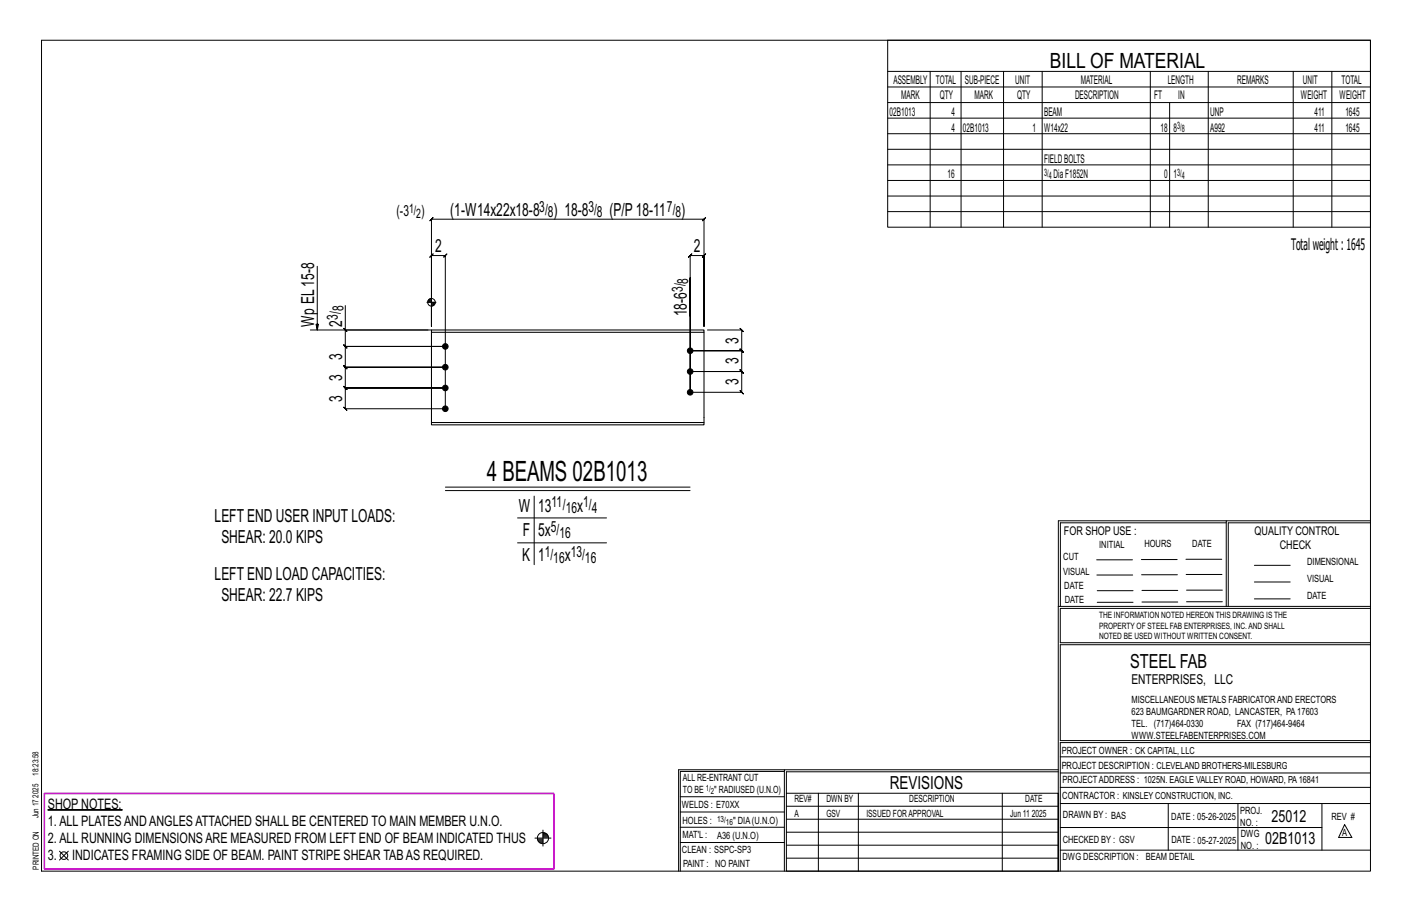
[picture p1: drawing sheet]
<svg xmlns="http://www.w3.org/2000/svg" width="432mm" height="279mm" viewBox="0 0 432 279" stroke-linecap="round" stroke-linejoin="round" font-family="sans-serif">
<defs><g id="words">
<text font-size="8.6" x="148.9" y="146.9">4 BEAMS 02B1013</text>
<text font-size="6.4" x="321.1" y="20.7">BILL OF MATERIAL</text>
<text font-size="5.9" x="345.6" y="204.1">STEEL FAB</text>
<g font-size="5.5">
<text x="137.7" y="66">(1-W14x22x18-8</text>
<text x="169.3" y="66">) 18-8</text>
<text x="186.4" y="66">(P/P18-11</text>
<text x="208.3" y="66">)</text>
<text x="133" y="77.1">2</text>
<text x="212.1" y="77.1">2</text>
<text x="96" y="99.8" transform="rotate(-90 96 99.8)">Wp EL15-8</text>
<text x="104.6" y="99.8" transform="rotate(-90 104.6 99.8)">2</text>
<text x="210.1" y="96.7" transform="rotate(-90 210.1 96.7)">18-6</text>
<text x="225.8" y="105.1" transform="rotate(-90 225.8 105.1)">3</text>
<text x="104.6" y="110.1" transform="rotate(-90 104.6 110.1)">3</text>
<text x="225.8" y="111.4" transform="rotate(-90 225.8 111.4)">3</text>
<text x="104.6" y="116.5" transform="rotate(-90 104.6 116.5)">3</text>
<text x="225.8" y="117.8" transform="rotate(-90 225.8 117.8)">3</text>
<text x="104.6" y="122.8" transform="rotate(-90 104.6 122.8)">3</text>
<text x="65.6" y="159.6">LEFT END USER INPUT LOADS:</text>
<text x="158.7" y="156.4">W</text>
<text x="164.5" y="156.4">13</text>
<text x="176.5" y="156.4">x</text>
<text x="67.7" y="166.1">SHEAR: 20.0 KIPS</text>
<text x="159.9" y="164">F</text>
<text x="164.5" y="164">5x</text>
<text x="159.7" y="171.6">K</text>
<text x="164.5" y="171.6">1</text>
<text x="172.7" y="171.6">x</text>
<text x="65.6" y="177.3">LEFT END LOAD CAPACITIES:</text>
<text x="67.7" y="183.8">SHEAR: 22.7 KIPS</text>
<text x="272.2" y="241.1">REVISIONS</text>
</g>
<g font-size="5.1">
<text x="388.9" y="251.3">25012</text>
<text x="386.9" y="258.1">02B1013</text>
</g>
<text font-size="4.9" x="394.8" y="76.4">Totalweight : 1645</text>
<g font-size="4.7">
<text x="164.9" y="64.8">3/</text>
<text x="179.9" y="64.8">3/</text>
<text x="204" y="64.8">7/</text>
<text x="121.3" y="66.2">(-3</text>
<text x="128.8" y="66.2">)</text>
<text x="167.5" y="66.4">8</text>
<text x="182.6" y="66.4">8</text>
<text x="206.6" y="66.4">8</text>
<text x="208.8" y="89.3" transform="rotate(-90 208.8 89.3)">3/</text>
<text x="210.5" y="86.7" transform="rotate(-90 210.5 86.7)">8</text>
<text x="105" y="95.2" transform="rotate(-90 105 95.2)">8</text>
<text x="103.4" y="97.8" transform="rotate(-90 103.4 97.8)">3/</text>
<text x="168.6" y="155.1">11/</text>
<text x="178.3" y="155.1">1/</text>
<text x="173" y="156.8">16</text>
<text x="180.9" y="156.8">4</text>
<text x="168.4" y="162.8">5/</text>
<text x="171.1" y="164.4">16</text>
<text x="166.6" y="170.4">1/</text>
<text x="169.2" y="172">16</text>
<text x="174.5" y="170.4">13/</text>
<text x="178.9" y="172">16</text>
</g>
<g font-size="4.4">
<text x="14.6" y="247.3">SHOP NOTES:</text>
<text x="14.6" y="257.7">2.ALL RUNNING DIMENSIONSARE MEASURED FROM LEFT END OF BEAM INDICATED THUS</text>
<text x="14.6" y="252.5">1.ALL PLATESANDANGLESATTACHED SHALL BE CENTERED TO MAIN MEMBER U.N.O.</text>
<text x="14.6" y="263">3.</text>
<text x="22.1" y="263">INDICATES FRAMING SIDE OF BEAM. PAINT STRIPE SHEAR TABAS REQUIRED.</text>
</g>
<text font-size="4.2" x="346" y="209.1">ENTERPRISES, LLC</text>
<g font-size="4">
<text x="125.1" y="65.1">1/</text>
<text x="127.3" y="66.5">2</text>
</g>
<g font-size="3.7">
<text x="273.2" y="25.6">ASSEMBLY</text>
<text x="286.2" y="25.6">TOTAL</text>
<text x="295.1" y="25.6">SUB-PIECE</text>
<text x="310.4" y="25.6">UNIT</text>
<text x="330.5" y="25.6">MATERIAL</text>
<text x="357.1" y="25.6">LENGTH</text>
<text x="378.3" y="25.6">REMARKS</text>
<text x="398.4" y="25.6">UNIT</text>
<text x="410.2" y="25.6">TOTAL</text>
<text x="272.1" y="35.5">02B1013</text>
<text x="275.6" y="30.4">MARK</text>
<text x="287.4" y="30.4">QTY</text>
<text x="290.9" y="35.5">4</text>
<text x="298" y="30.4">MARK</text>
<text x="311" y="30.4">QTY</text>
<text x="319.3" y="35.5">BEAM</text>
<text x="328.7" y="30.4">DESCRIPTION</text>
<text x="353" y="30.4">FT</text>
<text x="360.3" y="30.4">IN</text>
<text x="370.1" y="35.5">UNP</text>
<text x="397.8" y="30.4">WEIGHT</text>
<text x="402" y="35.5">411</text>
<text x="409.6" y="30.4">WEIGHT</text>
<text x="411.4" y="35.5">1645</text>
<text x="290.9" y="40.2">4</text>
<text x="294.5" y="40.2">02B1013</text>
<text x="315.8" y="40.2">1</text>
<text x="319.3" y="40.2">W14x22</text>
<text x="354.9" y="40.2">18</text>
<text x="358.9" y="40.2">8</text>
<text x="370.1" y="40.2">A992</text>
<text x="402" y="40.2">411</text>
<text x="411.4" y="40.2">1645</text>
<text x="319.3" y="49.7">FIELDBOLTS</text>
<text x="289.8" y="54.5">16</text>
<text x="322.2" y="54.5">DiaF1852N</text>
<text x="356" y="54.5">0</text>
<text x="358.9" y="54.5">1</text>
<text x="325.3" y="163.4">FOR SHOP USE :</text>
<text x="383.7" y="163.4">QUALITY CONTROL</text>
<text x="391.4" y="167.8">CHECK</text>
</g>
<g font-size="3.1">
<text x="360" y="39.4">3/</text>
<text x="361.4" y="40.5">8</text>
<text x="319.3" y="53.7">3/</text>
<text x="360" y="53.7">3/</text>
<text x="320.7" y="54.8">4</text>
<text x="361.4" y="54.8">4</text>
<text x="336.2" y="167.4">INITIAL</text>
<text x="350" y="167.1">HOURS</text>
<text x="364.6" y="167.2">DATE</text>
<text x="325.2" y="171.3">CUT</text>
<text x="399.8" y="172.8">DIMENSIONAL</text>
<text x="325.1" y="175.8">VISUAL</text>
<text x="399.8" y="177.9">VISUAL</text>
<text x="325.5" y="180">DATE</text>
<text x="325.7" y="184.4">DATE</text>
<text x="399.8" y="183.1">DATE</text>
<text x="346" y="215">MISCELLANEOUS METALS FABRICATORAND ERECTORS</text>
<text x="346" y="218.6">623 BAUMGARDNER ROAD, LANCASTER, PA17603</text>
<text x="346" y="225.8">WWW.STEELFABENTERPRISES.COM</text>
<text x="346" y="222.2">TEL. (717)464-0330</text>
<text x="378.3" y="222.2">FAX (717)464-9464</text>
<text x="324.7" y="230.5">PROJECT OWNER : CK CAPITAL, LLC</text>
<text x="208.8" y="238.8">ALL RE-ENTRANT CUT</text>
<text x="324.7" y="235.1">PROJECT DESCRIPTION : CLEVELAND BROTHERS-MILESBURG</text>
<text x="324.9" y="239.5">PROJECTADDRESS : 1025N. EAGLE VALLEY ROAD, HOWARD, PA16841</text>
<text x="208.8" y="242.5">TO BE</text>
<text x="218.4" y="242.5">&quot; RADIUSED (U.N.O)</text>
<text x="242.9" y="245.3">REV#</text>
<text x="252.7" y="245.3">DWN BY</text>
<text x="278.1" y="245.3">DESCRIPTION</text>
<text x="313.5" y="245.3">DATE</text>
<text x="324.9" y="244.2">CONTRACTOR : KINSLEY CONSTRUCTION, INC.</text>
<text x="208.5" y="247">WELDS : E70XX</text>
<text x="208.7" y="251.7">HOLES :</text>
<text x="224.2" y="251.8">&quot; DIA(U.N.O)</text>
<text x="242.9" y="249.9">A</text>
<text x="252.7" y="249.9">GSV</text>
<text x="264.9" y="249.9">ISSUED FORAPPROVAL</text>
<text x="309" y="249.9">Jun 11</text>
<text x="315.5" y="249.9">2025</text>
<text x="325.1" y="250">DRAWN BY : BAS</text>
<text x="358.2" y="250.5">DATE : 05-26-2025</text>
<text x="379.3" y="248.9">PROJ.</text>
<text x="407.2" y="250.5">REV #</text>
<text x="208.7" y="256.3">MAT'L :</text>
<text x="219.3" y="256.4">A36 (U.N.O)</text>
<text x="325" y="257.6">CHECKED BY : GSV</text>
<text x="358.3" y="257.7">DATE : 05-27-2025</text>
<text x="379.3" y="252.5">NO. :</text>
<text x="379.5" y="255.9">DWG</text>
<text x="410.5" y="255.5">A</text>
<text x="208.6" y="260.7">CLEAN : SSPC-SP3</text>
<text x="324.9" y="262.9">DWG DESCRIPTION :</text>
<text x="350.4" y="263">BEAM DETAIL</text>
<text x="379.5" y="259.5">NO. :</text>
<text x="208.9" y="265">PAINT : NO PAINT</text>
</g>
<g font-size="2.7">
<text x="336.1" y="189">THE INFORMATION NOTED HEREON THIS DRAWING IS THE</text>
<text x="336.1" y="195.4">NOTED BE USED WITHOUT WRITTEN CONSENT.</text>
<text x="336.1" y="192.2">PROPERTY OF STEEL FAB ENTERPRISES, INC.AND SHALL</text>
</g>
<g font-size="2.6">
<text x="215.9" y="241.8">1/</text>
<text x="217.4" y="242.7">2</text>
<text x="219.3" y="251.1">13/</text>
<text x="222" y="252.1">16</text>
</g>
<g font-size="2.5">
<text x="11.7" y="237.1" transform="rotate(-90 11.7 237.1)">18:23:58</text>
<text x="11.8" y="243.8" transform="rotate(-90 11.8 243.8)">2025</text>
<text x="11.8" y="250.1" transform="rotate(-90 11.8 250.1)">Jun 17</text>
<text x="11.9" y="265.8" transform="rotate(-90 11.9 265.8)">PRINTED ON</text>
</g>
</g></defs>
<g fill="#000" stroke="#000" stroke-width=".31">
<path d="M14.6 247.5h22.8v.2h-22.8z"/>
<circle cx="136.2" cy="105.9" r=".86"/>
<circle cx="136.2" cy="112.3" r=".86"/>
<circle cx="136.2" cy="118.6" r=".86"/>
<circle cx="211.1" cy="107.2" r=".86"/>
<circle cx="211.1" cy="119.9" r=".86"/>
<circle cx="211.1" cy="113.6" r=".86"/>
<circle cx="136.2" cy="125" r=".86"/>
</g>
<g fill="none" stroke="#000" stroke-width=".31">
<path d="M12.7 12.3h406.4v254h-406.4zM271.5 12.3h147.6v57.2h-147.6zM271.5 21.8h147.6M271.5 26.6h147.6M271.5 31.4h147.6M271.5 36.1h147.6M284.5 21.8v47.7M293.9 21.8v47.7M306.9 21.8v47.7M318.7 21.8v47.7M351.8 21.8v47.7M357.7 31.4v38.1"/>
<path d="M369.5 21.8v47.7M395.5 21.8v47.7M407.3 21.8v47.7M271.5 40.9h147.6M271.5 45.6h147.6M271.5 50.4h147.6M271.5 55.2h147.6M271.5 59.9h147.6M271.5 64.7h147.6M97 81.4v19.5l-.4-1.8h.8l-.4 1.8M105.6 93.4v7.5h25.3M130.5 92.4h2.8"/>
<path d="M130.9 91.9v.5M131.1 91.6v.8M131.3 91.4v1M131.5 91.3v1.1M131.7 91.3v1.1M131.9 91v8.8M132.2 92.4v1.2M132.4 92.4v1.1M132.6 92.4v1M132.8 92.4v.8M133 92.4v.5M211.1 96.7v-11.8v35v-41.8l-.5 .5 1-1-.5 .5h4.2l-.5 .5 1-1-.5 .5v21.7v-32.8l.5-.5-1 1 .5-.5h-83.4l.5-.5-1 1 .5-.5v32.8v-21.7l-.5 .5 1-1-.5 .5h4.3l-.5 .5 1-1-.5 .5v46.9h-30.6l.5 .5-1-1 .5 .5v-6.4l.5 .5-1-1 .5 .5h30.6h-30.6l.5 .5-1-1 .5 .5v-6.3l.5 .5-1-1 .5 .5h30.6h-30.6l.5 .5-1-1 .5 .5v-6.4l.5 .5-1-1 .5 .5h30.6h-30.6l.5 .5-1-1 .5 .5v-5"/>
<path d="M94.9 100.9h37M105.1 100.4l1 1zM216.3 100.9h10.5l-.5-.5 1 1-.5-.5v6.3l-.5-.5 1 1-.5-.5h-15.7h15.7l-.5-.5 1 1-.5-.5v6.4l-.5-.5 1 1-.5-.5h-15.7h15.7l-.5-.5 1 1-.5-.5v6.3l-.5-.5 1 1-.5-.5h-15.7M136.2 148.9h74.8M136.2 150h74.8M158.3 158.3h27.2M163.4 151.7v20.9M375 159.8h-50.7v25.6M375 159.2h-51.3l-.1 107.1M419.1 159.2h-44.1v26.2M419.1 159.8h-43.5v25.6M158.3 165.9h27.2"/>
<path d="M335.4 171.1h10.9M335.4 175.8h11M349 171h11M349.1 175.7h11M362.7 171h10.9M362.7 175.6h11M383.6 172.8h11M383.6 177.9h11M323.7 185.4h95.4M335.5 184.1h11M335.5 180.6h11M349.2 184h11"/>
<path d="M349.2 180.5h11M362.9 180.4h10.9M362.9 184h10.9M383.6 183.1h11M419.1 186h-94.9v10.5h94.9M419.1 197.1h-94.9v29.3h94.9v.6h-94.9v39.3M239.9 235.8h-31.9v30.5M239.9 235.3h-32.4v31M323.6 235.3h-83.7v31M323.6 235.9h-83.1v6.6M324.2 236.3h94.9M324.2 231.4h94.9"/>
<path d="M163.6 256.2h4.9M164.4 256.5h1.6M164.4 256.8h1.6M164.5 257.1h1.5M164.8 257.3h1.2M165.1 257.6h.9M166 253.7v4.9M166 254.8h1M166 255.9h1.7M166 255.1h1.3M166 255.3h1.5M166 255.6h1.7"/>
<path d="M208 252.9h31.9M208 257.5h31.9M208 243.6h31.9M208 248.2h31.9M240.5 242.5h83.1v23.8h-83.1zM240.5 258.4h83.1M240.5 254.4h83.1M240.5 250.4h83.1M240.5 246.5h83.1M250.3 242.5v23.8M262.5 242.5v23.8M306.5 242.5v23.8"/>
<path d="M324.2 253h80.1M324.2 245.6h94.9M324.2 259.9h94.9M324.2 240.7h94.9M357.3 245.6v14.3M378.6 245.6v14.3M404.3 245.6v14.3M411.2 252.1l2.2 3.9h-4zM18.2 260.2l2.7 2.7M20.9 260.2l-2.7 2.7M240.5 262.3h83.1"/>
<circle cx="131.9" cy="92.4" r="1.16"/>
<circle cx="166" cy="256.2" r="1.71"/>
<circle cx="19.5" cy="261.6" r="1.17"/>
</g>
<path d="M13.6 242.6h155.8v23h-155.8z" fill="none" stroke="#f0f" stroke-width=".5"/>
<path d="M131.9 100.9h83.4v.7h-83.4zM131.9 101.6v27.6M215.3 101.6v27.6M131.9 129.2h83.4v.7h-83.4z" fill="none" stroke="#000" stroke-width=".32"/>
<use href="#words"/>
</svg>
